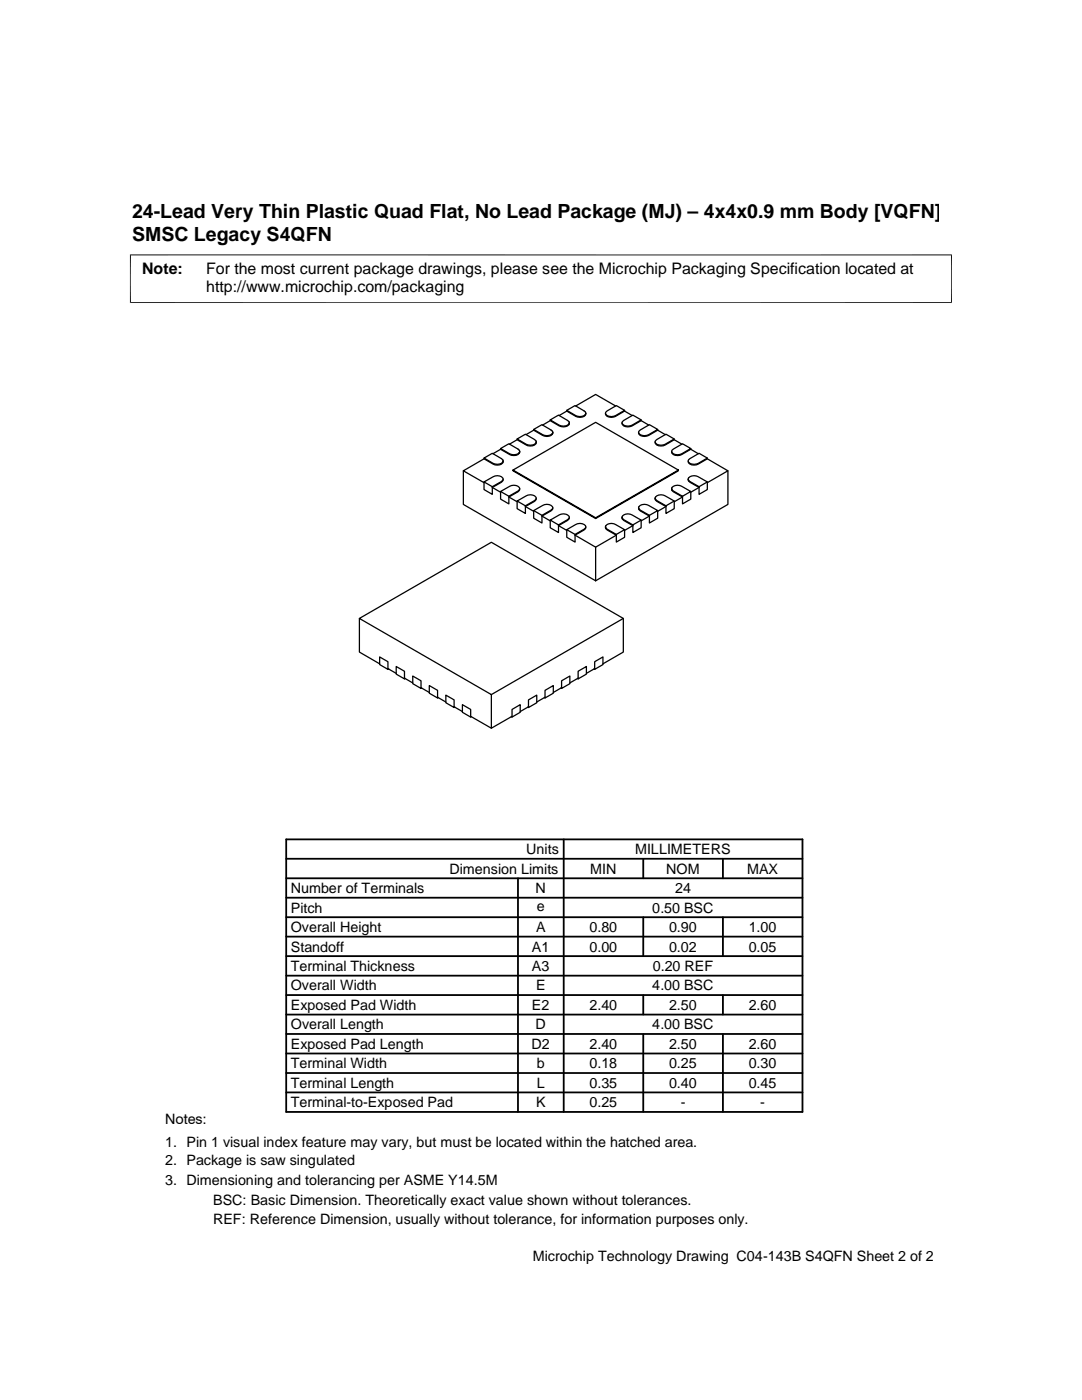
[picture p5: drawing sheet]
<svg xmlns="http://www.w3.org/2000/svg" width="216mm" height="279mm" viewBox="0 0 216 279" stroke-linecap="round" stroke-linejoin="round" font-family="sans-serif">
<defs><g id="words">
<g font-size="3.9">
<text x="26.4" y="43.5">24-Lead Very Thin Plastic Quad Flat, No Lead Package (MJ) – 4x4x0.9 mm Body [VQFN]</text>
<text x="26.4" y="48">SMSC Legacy S4QFN</text>
</g>
<g font-size="3.2">
<text x="28.4" y="54.6">Note:</text>
<text x="41.1" y="54.6">For the most current package drawings, please see the Microchip Packaging Specification located at</text>
<text x="41.1" y="58.3">http://www.microchip.com/packaging</text>
</g>
<g font-size="2.9">
<text x="105" y="170.5">Units</text>
<text x="126.7" y="170.5">MILLIMETERS</text>
<text x="58" y="178.2">Number of Terminals</text>
<text x="89.7" y="174.4">Dimension Limits</text>
<text x="106.9" y="178.2">N</text>
<text x="117.8" y="174.4">MIN</text>
<text x="132.9" y="174.4">NOM</text>
<text x="134.7" y="178.2">24</text>
<text x="149.1" y="174.4">MAX</text>
<text x="58" y="182.1">Pitch</text>
<text x="107.1" y="181.8">e</text>
<text x="130.2" y="182.1">0.50 BSC</text>
<text x="58" y="186">Overall Height</text>
<text x="58" y="189.9">Standoff</text>
<text x="106.1" y="189.9">A1</text>
<text x="107" y="186">A</text>
<text x="117.6" y="189.9">0.00</text>
<text x="117.6" y="186">0.80</text>
<text x="133.5" y="189.9">0.02</text>
<text x="133.5" y="186">0.90</text>
<text x="149.4" y="189.9">0.05</text>
<text x="149.4" y="186">1.00</text>
<text x="58" y="197.7">Overall Width</text>
<text x="58" y="193.8">Terminal Thickness</text>
<text x="106.2" y="193.8">A3</text>
<text x="107" y="197.7">E</text>
<text x="130.2" y="197.7">4.00 BSC</text>
<text x="130.2" y="193.8">0.20 REF</text>
<text x="58" y="201.6">Exposed Pad Width</text>
<text x="106.2" y="201.6">E2</text>
<text x="117.6" y="201.6">2.40</text>
<text x="133.5" y="201.6">2.50</text>
<text x="149.4" y="201.6">2.60</text>
<text x="58" y="205.4">Overall Length</text>
<text x="58" y="209.3">Exposed Pad Length</text>
<text x="106.1" y="209.3">D2</text>
<text x="106.9" y="205.4">D</text>
<text x="117.6" y="209.3">2.40</text>
<text x="130.2" y="205.4">4.00 BSC</text>
<text x="133.5" y="209.3">2.50</text>
<text x="149.4" y="209.3">2.60</text>
<text x="58" y="213.2">Terminal Width</text>
<text x="107.1" y="213.2">b</text>
<text x="117.6" y="213.2">0.18</text>
<text x="133.5" y="213.2">0.25</text>
<text x="149.4" y="213.2">0.30</text>
<text x="58" y="217.1">Terminal Length</text>
<text x="58" y="221">Terminal-to-Exposed Pad</text>
<text x="107" y="221">K</text>
<text x="107.1" y="217.1">L</text>
<text x="117.6" y="221">0.25</text>
<text x="117.6" y="217.1">0.35</text>
<text x="133.5" y="217.1">0.40</text>
<text x="135.8" y="221">-</text>
<text x="149.4" y="217.1">0.45</text>
<text x="151.7" y="221">-</text>
<text x="32.9" y="224.3">Notes:</text>
<text x="32.9" y="228.9">1. Pin 1 visual index feature may vary, but must be located within the hatched area.</text>
<text x="32.9" y="232.6">2. Package is saw singulated</text>
<text x="32.9" y="236.5">3. Dimensioning and tolerancing per ASME Y14.5M</text>
<text x="42.5" y="244.3">REF: Reference Dimension, usually without tolerance, for information purposes only.</text>
<text x="42.5" y="240.6">BSC: Basic Dimension. Theoretically exact value shown without tolerances.</text>
<text x="106.3" y="251.7">Microchip Technology Drawing C04-143B S4QFN Sheet 2 of 2</text>
</g>
</g></defs>
<g fill="none" stroke="#000" stroke-width=".25">
<path d="M92.5 94v6.7l26.4 15.2M96.6 91.6l-4.1 2.4 4.1 2.3M96.6 96.2l1.8-1.1a1.38 1.38 0 0 1 2 .5l-.3 .5-1.9 1zM96.6 96.2v1.5l1.6 1v-1.6M96.6 91.4v.2l1.8 1a1.36 1.36 0 0 0 2-.5v-.1M96.6 91.4l1.6-.9 1.9 1 .3 .5a1.14 1.14 0 0 1-1.6 .6zM99.9 98.1l1.8-1.1a1.38 1.38 0 0 1 2 .5l-.3 .5-1.9 1zM99.9 98.1v1.5l1.6 1v-1.6M99.9 89.7l-1.5 .9M99.9 89.5v.2l1.8 1a1.36 1.36 0 0 0 2-.5v-.1M99.9 89.5l1.6-.9 1.9 1 .3 .5a1.14 1.14 0 0 1-1.6 .6zM100.4 95.6v.3l-.3 .3-1.9 1.1 1.7 .9"/>
<path d="M102.4 93.8l16.5 9.5 16.5-9.5-16.5-9.5-16.5 9.5v.2l16.5 9.5 16.5-9.5v-.2M103.2 100l1.8-1a1.38 1.38 0 0 1 2 .4l-.3 .5-1.9 1zM103.2 100v1.5l1.6 1v-1.6M103.2 87.8l-1.5 .8M103.2 87.6v.2l1.8 1a1.36 1.36 0 0 0 2-.5v-.1M103.2 87.6l1.6-.9 1.9 1 .3 .5a1.16 1.16 0 0 1-1.7 .6zM103.7 97.5v.3l-.3 .3-1.9 1.1 1.7 .9M106.5 85.9l-1.5 .8M106.5 85.7v.2l1.8 1a1.4 1.4 0 0 0 2-.5v-.1M106.5 85.7l1.6-.9 1.8 1 .4 .5a1.19 1.19 0 0 1-1.7 .6zM107 99.4v.3l-.3 .4-1.9 1 1.7 .9M109.8 83.9l-1.5 .9"/>
<path d="M109.8 83.8v.1l1.8 1.1a1.42 1.42 0 0 0 2-.5v-.1M109.8 83.8l1.6-1 1.8 1.1 .4 .5a1.19 1.19 0 0 1-1.6 .6zM113.1 82l-1.5 .9M113.1 81.9v.1l1.8 1.1a1.4 1.4 0 0 0 2-.5v-.1M113.1 81.9l1.6-1 1.8 1.1 .4 .5a1.14 1.14 0 0 1-1.6 .6zM114.9 81l4-2.3 4 2.3M120.9 82.2l2.1-1.3 1.6 1-1.8 1.1a1.4 1.4 0 0 1-2-.5zM124.2 84.1l2.1-1.3 1.6 1-1.8 1.1a1.4 1.4 0 0 1-2-.5zM124.6 81.9v.1l-1.8 1.1a1.4 1.4 0 0 1-2-.5v-.1M124.6 82l1.6 .9M127.5 86l2.1-1.2 1.6 .9-1.8 1.1a1.4 1.4 0 0 1-2-.5zM127.9 83.9l1.6 .9"/>
<path d="M127.9 83.8v.1l-1.8 1.1a1.4 1.4 0 0 1-2-.5v-.1M130.7 99.4v.3l.4 .4 1.8 1-1.7 .9M130.7 99.4a1.26 1.26 0 0 1 2-.4l1.8 1-1.6 .9M130.7 99.4l.4 .5 1.8 1M130.8 87.9l2.1-1.2 1.6 .9-1.8 1.1a1.4 1.4 0 0 1-2-.5zM131.2 85.9l1.6 .8M131.2 85.7v.2l-1.8 1a1.4 1.4 0 0 1-2-.5v-.1M134 97.5l.1 .4 .3 .2 1.8 1.1-1.7 .9M134 97.5v-.1a1.49 1.49 0 0 1 2-.4l1.8 1.1-1.6 .9M134 97.5l.4 .5 1.8 1M134.1 89.9l2.1-1.3 1.6 .9-1.8 1.1a1.4 1.4 0 0 1-2-.5zM134.5 87.8l1.6 .8"/>
<path d="M134.5 87.6v.2l-1.8 1a1.36 1.36 0 0 1-2-.5v-.1M134.5 100v1.5l-1.6 1v-1.6M137.3 95.6l.1 .4 .3 .2 1.8 1.1-1.7 .9M137.3 95.6l.1-.1a1.49 1.49 0 0 1 1.9-.4l1.8 1.1-1.6 .9M137.3 95.6l.4 .5 1.8 1M137.4 91.8l2.1-1.3 1.6 .9-1.8 1.1a1.4 1.4 0 0 1-2-.5zM137.8 89.7l1.5 .9M137.8 89.5v.2l-1.8 1a1.36 1.36 0 0 1-2-.5v-.1M137.8 98.1v1.5l-1.6 1v-1.6M141.1 91.4v.2l-1.8 1a1.36 1.36 0 0 1-2-.5v-.1M141.1 96.2v1.5l-1.6 1v-1.6M141.1 91.6l4.1 2.4-4.1 2.3"/>
<path d="M145.2 94v6.7l-26.3 15.2M106.5 101.9l1.8-1a1.38 1.38 0 0 1 2 .4l-.4 .5-1.8 1zM106.5 101.9v1.5l1.6 1v-1.6M109.8 103.8l1.8-1a1.39 1.39 0 0 1 2 .4l-.4 .5-1.8 1.1zM109.8 103.8v1.5l1.6 1v-1.5M110.3 101.3v.3l-.4 .4-1.8 1 1.7 .9M113.1 105.7l1.8-1a1.38 1.38 0 0 1 2 .4l-.4 .5-1.8 1.1zM113.1 105.7v1.5l1.6 1v-1.5M113.6 103.2v.3l-.4 .4-1.8 1 1.7 1M118.9 109.2v6.7M118.9 103.3v.2M120.8 105.1v.3l.4 .4 1.8 1-4.1 2.4-4.2-2.4 1.8-1 .3-.3 .1-.4"/>
<path d="M120.8 105.1a1.26 1.26 0 0 1 2-.4l1.8 1-1.6 1M120.8 105.1l.4 .5 1.8 1.1M124.1 103.2v.3l.4 .4 1.8 1-1.7 1M124.1 103.2a1.26 1.26 0 0 1 2-.4l1.8 1-1.6 1M124.1 103.2l.4 .5 1.8 1.1M124.6 105.7v1.5l-1.6 1v-1.5M127.4 101.3v.3l.4 .4 1.8 1-1.7 .9M127.4 101.3a1.26 1.26 0 0 1 2-.4l1.8 1-1.6 .9M127.4 101.3l.4 .5 1.8 1M127.9 103.8v1.5l-1.6 1v-1.5M131.2 101.9v1.5l-1.6 1v-1.6M71.7 123.4v6.7l4.1 2.4"/>
<path d="M75.8 131.1l1.6 1v1.5l-1.6-1zM77.4 133.4l1.7 1M77.6 133.5l-.2 .1M79.1 133l1.6 1v1.5l-1.6-1zM80.7 135.3l1.7 1M80.9 135.4l-.2 .1M82.4 134.9l1.6 1v1.5l-1.6-1zM84 137.2l1.7 1M84.1 137.3l-.1 .1M85.7 136.8l1.6 1v1.5l-1.6-1zM87.3 139.1l1.7 1M87.4 139.2l-.1 .1"/>
<path d="M89 138.7l1.6 1v1.5l-1.6-.9zM98 138.6l26.4-15.2-26.4-15.2-26.3 15.2 26.3 15.2v6.7M105.5 139.7l1.6-1v1.6l-1.6 .9zM108.6 139.2l.2 .1M108.8 137.8l1.6-1v1.5l-1.6 1zM108.8 139.1l-1.7 1M111.9 137.3l.2 .1M112.1 135.9l1.6-1v1.5l-1.6 1zM112.1 137.2l-1.7 1M115.2 135.4l.2 .1M115.4 134l1.6-1v1.5l-1.6 1zM115.4 135.3l-1.7 1"/>
<path d="M118.5 133.5l.2 .1M118.7 132.1l1.6-1v1.5l-1.6 1zM118.7 133.4l-1.7 1M124.4 123.4v6.7l-4.1 2.4M90.6 141.1l1.7 .9M90.7 141.1l-.1 .1M92.3 140.6l1.6 1v1.5l-1.6-.9zM93.9 143l4.1 2.3 4.2-2.3M94 143l-.1 .1M102 143l.2 .1M102.2 141.6l1.6-1v1.6l-1.6 .9zM105.3 141.1l.2 .1"/>
<path d="M105.5 141.1l-1.7 .9"/>
</g>
<path d="M26 50.8v9.7M189.9 50.8v9.7M189.9 50.9h-164M25.9 60.4h164" fill="none" stroke="#000" stroke-width=".2"/>
<g fill="none" stroke="#000" stroke-width=".36">
<path d="M57.1 171.4h103M57.1 167.5h103v54.4h-103zM57.1 175.3h103M57.1 179.2h103M103.4 175.3v46.6M112.5 167.5v54.4M128.4 171.4v3.9M144.3 171.4v3.9M57.1 198.6h103M57.1 194.7h103M57.1 190.8h103M57.1 186.9h103"/>
<path d="M57.1 183h103M128.4 183v7.8M128.4 198.6v3.9M144.3 183v7.8M144.3 198.6v3.9M57.1 210.2h103M57.1 206.4h103M57.1 214.1h103M57.1 218h103M57.1 202.5h103M128.4 206.4v15.5M144.3 206.4v15.5"/>
</g>
<use href="#words"/>
</svg>
